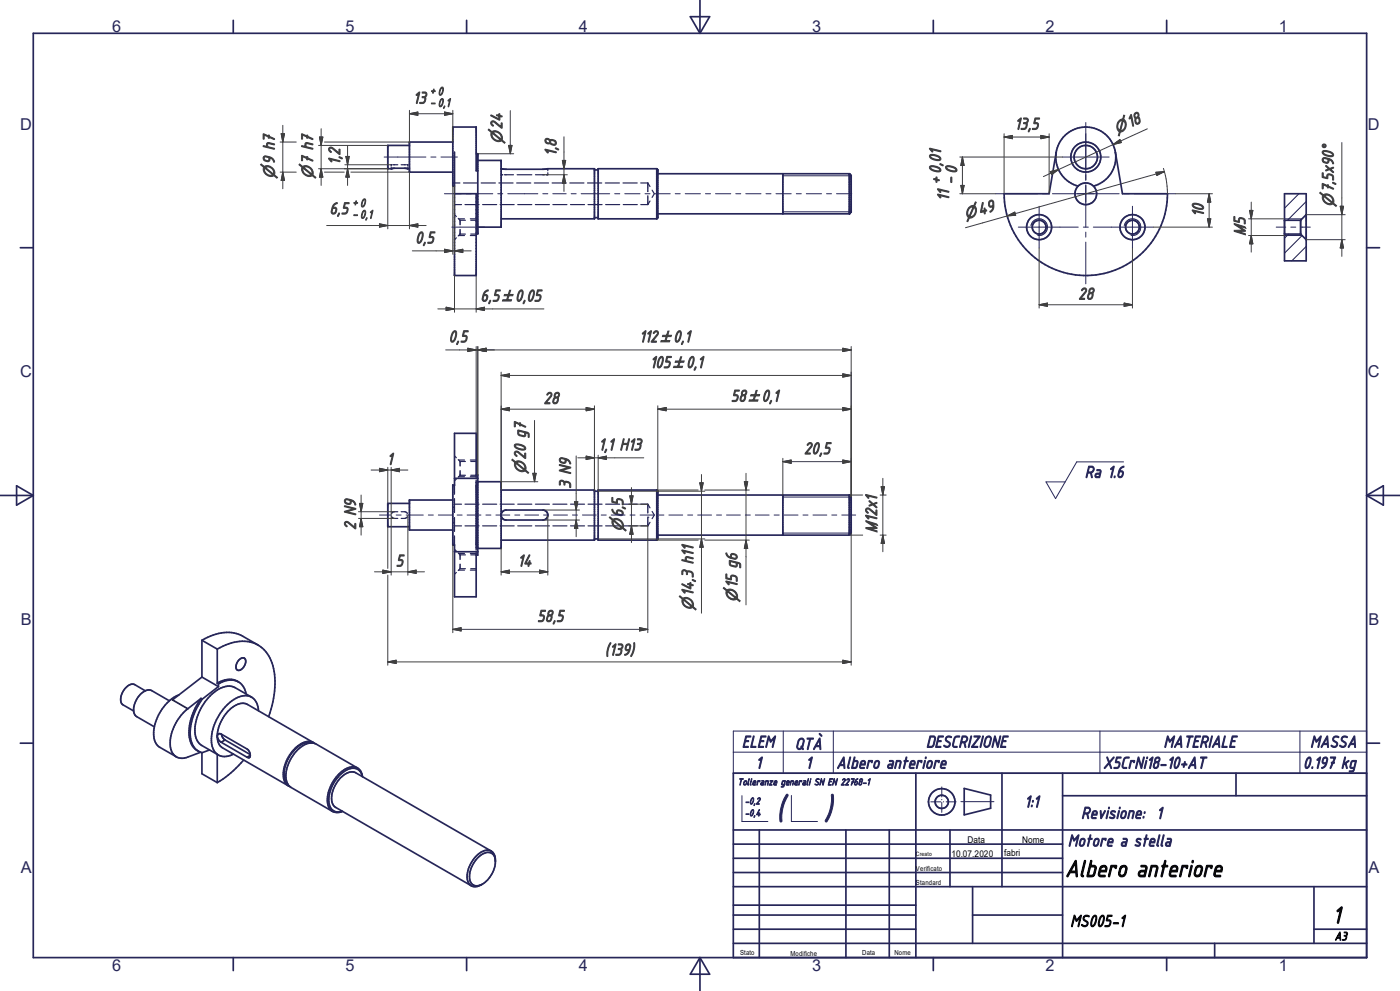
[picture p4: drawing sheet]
<svg xmlns="http://www.w3.org/2000/svg" width="420mm" height="297mm" viewBox="0 0 420 297" stroke-linecap="round" stroke-linejoin="round" font-family="sans-serif">
<defs><g id="words">
<g font-size="10.7" fill="#262659">
<text x="232.7" y="245.7">(</text>
<text x="247" y="245.7">)</text>
</g>
<g font-size="7.7">
<text x="319.5" y="262.8">Albero anteriore</text>
<text x="399.7" y="276.7">1</text>
</g>
<g font-size="5.4" fill="#3f3f3f">
<text x="123.9" y="31">13</text>
<text x="304.3" y="38.8">13,5</text>
<text x="166.9" y="46.8" transform="rotate(-90 166.9 46.8)">1,8</text>
<text x="102" y="49.5" transform="rotate(-90 102 49.5)">1,2</text>
<text x="282.1" y="55.3" transform="rotate(-90 282.1 55.3)">+0,01</text>
<text x="286.4" y="55.3" transform="rotate(-90 286.4 55.3)">-0</text>
<text x="98.8" y="64.2">6,5</text>
<text x="284.7" y="60.3" transform="rotate(-90 284.7 60.3)">11</text>
<text x="361.1" y="65" transform="rotate(-90 361.1 65)">10</text>
<text x="124.5" y="72.9">0,5</text>
<text x="323.4" y="89.7">28</text>
<text x="144.1" y="90.3">6,5</text>
<text x="134.5" y="102.6">0,5</text>
<text x="191.7" y="102.6">112</text>
<text x="194.9" y="110.3">105</text>
<text x="163" y="121">28</text>
<text x="219.2" y="120.4">58</text>
<text x="179.5" y="135">1,1 H13</text>
<text x="241.1" y="136.1">20,5</text>
<text x="116" y="139.3">1</text>
<text x="171.2" y="146.5" transform="rotate(-90 171.2 146.5)">3 N9</text>
<text x="106.8" y="158.9" transform="rotate(-90 106.8 158.9)">2 N9</text>
<text x="118.7" y="169.8">5</text>
<text x="155.2" y="169.8">14</text>
<text x="161.1" y="186.3">58,5</text>
<text x="181.4" y="196.4">(139)</text>
</g>
<g font-size="5.4" fill="#262659">
<text x="325.4" y="143.2">Ra 1.6</text>
<text x="222.5" y="224">ELEM</text>
<text x="238.4" y="224.7">QTÀ</text>
<text x="277.8" y="224">DESCRIZIONE</text>
<text x="349" y="224">MATERIALE</text>
<text x="393" y="224">MASSA</text>
<text x="226.7" y="230.3">1</text>
<text x="241.6" y="230.3">1</text>
<text x="250.9" y="230.3">Albero anteriore</text>
<text x="330.9" y="230.3">X5CrNi18-10+AT</text>
<text x="390.9" y="230.3">0.197 kg</text>
<text x="307.3" y="242">1:1</text>
<text x="324.3" y="245.4">Revisione: 1</text>
<text x="320.3" y="253.7">Motore a stella</text>
</g>
<text font-size="5.4" x="321.1" y="277.7">MS005-1</text>
<g font-size="4.9" fill="#262659">
<text x="33.6" y="9.6">6</text>
<text x="103.6" y="9.6">5</text>
<text x="173.7" y="9.6">4</text>
<text x="243.6" y="9.6">3</text>
<text x="313.6" y="9.6">2</text>
<text x="383.6" y="9.6">1</text>
<text x="6.1" y="38.9">D</text>
<text x="410.3" y="38.9">D</text>
<text x="6.1" y="113.1">C</text>
<text x="410.3" y="113.1">C</text>
<text x="6.2" y="187.4">B</text>
<text x="410.5" y="187.4">B</text>
<text x="6.2" y="261.6">A</text>
<text x="410.5" y="261.6">A</text>
<text x="33.6" y="290.9">6</text>
<text x="103.6" y="290.9">5</text>
<text x="173.7" y="290.9">4</text>
<text x="243.6" y="290.9">3</text>
<text x="313.6" y="290.9">2</text>
<text x="383.6" y="290.9">1</text>
</g>
<g font-size="4.8" fill="#3f3f3f">
<text x="335.1" y="40.1" transform="rotate(-25 335.1 40.1)">n18</text>
<text x="150.7" y="43.1" transform="rotate(-90 150.7 43.1)">n24</text>
<text x="82.4" y="53.6" transform="rotate(-90 82.4 53.6)">n9 h7</text>
<text x="93.9" y="53.6" transform="rotate(-90 93.9 53.6)">n7 h7</text>
<text x="289.7" y="65.7" transform="rotate(-16 289.7 65.7)">n49</text>
<text x="400.1" y="62" transform="rotate(-90 400.1 62)">n7,5x90°</text>
<text x="373.6" y="70.9" transform="rotate(-90 373.6 70.9)">M5</text>
<text x="150.7" y="90.3">`0,05</text>
<text x="198.2" y="102.6">`0,1</text>
<text x="202" y="110.3">`0,1</text>
<text x="224.6" y="120.4">`0,1</text>
<text x="157.7" y="142" transform="rotate(-90 157.7 142)">n20 g7</text>
<text x="187" y="159.3" transform="rotate(-90 187 159.3)">n6,5</text>
<text x="263.1" y="160" transform="rotate(-90 263.1 160)">M12x1</text>
<text x="208" y="183" transform="rotate(-90 208 183)">n14,3 h11</text>
<text x="221.2" y="180.5" transform="rotate(-90 221.2 180.5)">n15 g6</text>
</g>
<g font-size="3.8" fill="#3f3f3f">
<text x="129" y="28.2">+ 0</text>
<text x="129" y="31.7">- 0,1</text>
<text x="105.7" y="65.2">-0,1</text>
<text x="105.7" y="61.7">+0</text>
</g>
<text font-size="3.8" x="400.3" y="281.8">A3</text>
<g font-size="3.1" fill="#262659">
<text x="221.2" y="235.3">Tolleranze generali SN EN 22768-1</text>
<text x="223.4" y="241">-0,2</text>
<text x="223.4" y="244.6">-0,4</text>
</g>
<g font-size="2.8">
<text x="285.4" y="256.7">10.07.2020</text>
<text x="290.2" y="252.7">Data</text>
<text x="301.2" y="256.7">fabri</text>
<text x="306.6" y="252.7">Nome</text>
</g>
<g font-size="2.1">
<text x="274.8" y="260.9">Verificato</text>
<text x="274.8" y="265.1">Standard</text>
<text x="222" y="286.2">Stato</text>
<text x="237.1" y="286.6">Modifiche</text>
<text x="258.7" y="286.3">Data</text>
<text x="268.3" y="286.2">Nome</text>
</g>
<text font-size="1.8" x="274.8" y="256.7">Creato</text>
</g></defs>
<path d="M389.7 58.1l-4.4 4.3M386.6 70.2l-1.3 1.2M390.6 70.6l-5.3 5.3M391.8 73.9l-4.3 4.3M391.8 60.4l-5.6 5.6" fill="none" stroke="#1e1e47" stroke-width=".3"/>
<path d="M117.3 50.2v.4M117.7 49.4h-.4v.4M118 49.4h1.3M120.3 49.4h1.4M122 49.4h.4v.4M122.4 50.2v.4" fill="none" stroke="#262659" stroke-width=".36"/>
<circle cx="117.3" cy="50.6" r=".25" fill="#262659"/>
<g fill="none" stroke="#262659" stroke-width=".51">
<path d="M122.8 43.6h-6.5v7l2-.2 4.5 .2M135.8 42.6h-13v9h13M136.3 45.6v37h6.5v-24.5M136.3 58.1h7M142.8 46.1h.5v24h-.5M143.3 51.2h-.5v-13.1h-7v17.7h.5M143.3 48.1h7v20h-7M150.3 50.6h.1M150.4 50.6l1.2 .1 26.7-.1v15h-28M178.3 50.9h1.2M197 50.6h-17.5v15h17.5M197 50.6v15"/>
<path d="M197 50.6l.3 .3v14.4l-.3 .3M197.3 52.1h57.5M234.8 52.1v12M254.8 52.1v12M254.8 52.1l.5 .5v11l-.5 .5M301.2 58.1h13.5l2.3-13.1a9 9 0 0 1 8.7-6.9 9 9 0 0 1 8.8 6.9l2.2 13.1h13.5a24.5 24.5 0 0 1-24.5 24.5 24.5 24.5 0 0 1-24.5-24.5zM316.8 45.7a9 9 0 0 0 6.6 10.1M323.4 55.8a3.2 3.2 0 0 0 0 4.6 3.2 3.2 0 0 0 4.6 0 3.2 3.2 0 0 0 0-4.6M323.4 55.8a3.3 3.3 0 0 1 4.6 0M334.6 45.7a9 9 0 0 1-6.6 10.1M385.3 58.1h6.5v20.1h-6.5zM178.3 65.2h1.2"/>
<path d="M197.3 64.1h57.5M385.3 70.2h4.9M385.3 66h4.9M390.2 70.2l1.6 1.6M390.2 66v4.2M391.8 64.3l-1.6 1.7M143.3 144.5v19.7M143.3 144.4h7v20h-7M150.3 146.9h28v15h-28M150.8 153.3l1-.4h11a1.5 1.5 0 0 1 1.5 1.5 1.5 1.5 0 0 1-1.5 1.5h-11a1.48 1.48 0 0 1-1.4-1 1.48 1.48 0 0 1 .4-1.6zM178.3 147.2h1.2M197 146.9h-17.5v15h17.5"/>
<path d="M197.3 148.4h57.5M254.8 148.4v12M254.8 148.4l.5 .5v11l-.5 .5M178.3 161.5h1.2M197.3 160.4h57.5"/>
<circle cx="325.7" cy="47.1" r="4.5"/>
<circle cx="325.7" cy="47.1" r="3.5"/>
<circle cx="311.7" cy="68.1" r="2.07"/>
<circle cx="311.7" cy="68.1" r="3.8"/>
<circle cx="339.7" cy="68.1" r="2.06"/>
<circle cx="339.7" cy="68.1" r="3.7"/>
</g>
<g fill="none" stroke="#262659" stroke-width=".36">
<path d="M135.8 54.8h2.2M139 54.8h4.3M144.3 54.8h4.3M149.7 54.8h4.2M150.3 52.4h.5M151.3 52.4h2.8M155 54.8h4.2M155.1 52.4h4.4M160.3 54.8h4.3M160.6 52.4h2.7M164.3 51.8v.6h-.5M164.3 50.6v.6"/>
<path d="M165.6 54.8h4.3M170.9 54.8h4.3M176.2 54.8h4.3M181.6 54.8h4.2M186.9 54.8h4.3M192.2 54.8h2.1M194.3 54.8v2.6M194.3 58.7v2.6M194.3 54.8l.7 1.1M195.6 57l.7 1.1-.7 1.1M136.3 61.3h2.2M136.3 64.3l.6 .6"/>
<path d="M136.9 71.3l-.6 .5M137.5 65.5l.5 .5M137.6 70.6h1.7M137.6 65.6h1.7M138 66v1.4M138 68.8v1.4M138 70.2l-.5 .5M138 70.2h1.6M138 66h1.6M139.5 61.3h4.2M141.1 70.6h1.7M141.1 65.6h1.7"/>
<path d="M141.2 70.2h1.6M141.2 66h1.6M144.8 61.3h4.2M150 61.3h4.3M155.3 61.3h4.2M160.6 61.3h4.2M165.9 61.3h4.2M171.1 61.3h4.3M176.4 61.3h4.2M181.7 61.3h4.2M187 61.3h4.2M192.2 61.3h2.1"/>
<path d="M195 60.3l-.7 1M117.5 154.9l.6 .5h1.2M119.3 153.4h-1.2l-.6 .5M120.3 153.4h1.3l.6 .5M122.2 154.9l-.6 .5h-1.3M142.8 142.4v.7M142.8 143.8v.7M194.3 155v2.6M142.8 164.2v.7M142.8 165.6v.8"/>
</g>
<path d="M234.8 52.7h20M234.8 63.5h20M309.3 67.6a2.5 2.5 0 0 1 2.9-2 2.5 2.5 0 0 1 2 2.9 2.5 2.5 0 0 1-2.9 2M337.3 67.6a2.5 2.5 0 0 1 2.9-2 2.5 2.5 0 0 1 2 2.9 2.5 2.5 0 0 1-2.9 2M385.3 70.6h5.3M385.3 65.6h5.3" fill="none" stroke="#262659" stroke-width=".3"/>
<circle cx="194.3" cy="155" r=".18" fill="#262659"/>
<g fill="none" stroke="#262659" stroke-width=".36">
<path d="M136.3 136.6l.6 .6M137.5 137.7l.5 .6M137.6 137.9h1.7M138 138.3v1.4M138 138.3h1.6M141.1 137.9h1.7M141.2 138.3h1.6M135.8 152.1h.2M135.8 156.7h.2M136.2 152.1h.1M136.2 156.7h.1M136.3 145.5v2.6"/>
<path d="M136.3 149.4v4.2M136.3 155.1v4.2M136.3 157.6h2.2M136.3 151.1h2.2M136.9 143.6l-.6 .5M137.6 142.9h1.7M138 141v1.4M138 142.4l-.5 .6M138 142.4h1.6M139.5 157.6h4.2M139.5 151.1h4.2M141.1 142.9h1.7"/>
<path d="M141.2 142.4h1.6M144.8 157.6h4.2M144.8 151.1h4.2M150 157.6h4.3M150 151.1h4.3M155.3 157.6h4.2M155.3 151.1h4.2M160.6 157.6h4.2M160.6 151.1h4.2M165.9 157.6h4.2M165.9 151.1h4.2M171.1 157.6h4.3"/>
<path d="M171.1 151.1h4.3M176.4 157.6h4.2M176.4 151.1h4.2M181.7 157.6h4.2M181.7 151.1h4.2M187 157.6h4.2M187 151.1h4.2M192.2 151.1h2.1M194.3 151.1v2.6M194.3 151.1l.7 1.1M195 156.5l-.7 1.1h-2.1M195.6 153.3l.7 1.1-.7 1.1"/>
<path d="M136.3 160.6v2.7M136.3 164.6l.6 .6M136.9 171.6l-.6 .5M137.5 165.7l.5 .6M137.6 170.9h1.7M137.6 165.9h1.7M138 166.3v1.4M138 169.1v1.3M138 170.4l-.5 .6M138 170.4h1.6M138 166.3h1.6M141.1 170.9h1.7"/>
<path d="M141.1 165.9h1.7M141.2 170.4h1.6M141.2 166.3h1.6"/>
</g>
<g fill="none" stroke="#262659" stroke-width=".51">
<path d="M210 0v10M10 10h400v277h-400zM70 6.1v3.9M140 6.1v3.9M207.1 5h5.8l-2.9 5zM280 6.1v3.9M350 6.1v3.9M6.1 74.2h3.9M410 74.2h3.9M0 148.5h10M5 145.6l5 2.9-5 2.9zM122.8 150.9h-6.5v7h6.5"/>
<path d="M135.8 149.9h-13v9h13M136.3 145.4h-.5v18h.5M136.3 145.5v-15.6h6.5v12.5h.5v2.1h-.5v19.7h.5v2.2h-.5v12.5h-6.5v-15.6M136.3 143.4h7M197 146.9l.3 .3v14.4l-.3 .3zM234.8 148.4v12M254.8 148.4v12M410 148.5h10M410 148.5l5-2.9v5.8zM136.3 165.4h7M60.6 191.9a12.8 12.8 0 0 1 11.6-1.5l5.2 2.9M60.6 191.9v11"/>
<path d="M60.6 191.9l4.6 2.6M65.2 194.5a12.7 12.7 0 0 1 11.8-1.4 11.1 11.1 0 0 1 5.4 10 29 29 0 0 1-1.8 11.7M65.2 194.5v10.3M71.8 197.7a1.08 1.08 0 0 1 1.4-.5 1.08 1.08 0 0 1 .5 1.5 2.33 2.33 0 0 1-2.5 2.1 2.22 2.22 0 0 1 .6-3.1zM43.6 207l-3.2-1.8a3.2 3.2 0 0 0-3.7 2.4 2.95 2.95 0 0 0 .2 3.7l3.2 1.8M50.8 210l-5.3-3a3.6 3.6 0 0 0-4.1 1.9 4.7 4.7 0 0 0-.6 5.7l5.5 3.2M53.7 208.3a12.9 12.9 0 0 0-7.3 13.5l.6 1.3 .6 .7 5.3 3M60.3 209.3a15.1 15.1 0 0 0-3 13.3l.8 1.4 1.4 1.2M60.3 209.3l-4 3.1a13.2 13.2 0 0 0-5 12.2 3.5 3.5 0 0 0 5 2.3l3.9-1.4M60.3 209.3l.4 .3M60.6 202.9l-8.9 6.9M60.6 202.9l4.9 2.9"/>
<path d="M60.7 209.6a15.7 15.7 0 0 0-3.2 12.9 4.5 4.5 0 0 0 2.7 3M65.2 204.8l.3 .2M65.5 205a5.3 5.3 0 0 1 7.3 .5l.5 .9 .5 1.6M65.5 205v.8M65.5 205.8l-4.8 3.8M71.5 204.4a5.8 5.8 0 0 0-6.3 .4M75.5 208.9l-5-2.8a6.3 6.3 0 0 0-7 2 14.7 14.7 0 0 0-4.8 12.6l.6 1.5 .9 1 5.3 3.1M77.5 213a4.2 4.2 0 0 0-2.1-4.1 4.2 4.2 0 0 0-4.7 .4 15.2 15.2 0 0 0-7.2 13.8 4.1 4.1 0 0 0 6.5 2.9M6.1 222.7h3.9M60.6 225.6v6.3l4.6 2.7M62.9 224.8l-2.2 .8-.5-.1M65.2 226.1v8.5"/>
<path d="M65.4 220.1l.5-.2 .4 .1 7.8 4.5a1.8 1.8 0 0 1 .6 2.6l-8.4-4.6a1.77 1.77 0 0 1-.9-2.4zM66.4 220.1l.4 1 .5 .5 7.8 4.5M73.1 227.8a31.6 31.6 0 0 1-7.9 6.8M93.4 222.7a6.1 6.1 0 0 0-6 3.2 8.5 8.5 0 0 0-1.6 8.4l.5 .6M94 222.6l-19.8-11.5a4.7 4.7 0 0 0-5.2 1.5 10.6 10.6 0 0 0-3.5 9.9l.6 1.1 .6 .5 19.8 11.4M94.1 222.6l.3 .2M94.1 222.6a4.6 4.6 0 0 0-5.2 1.3 10.5 10.5 0 0 0-3.6 10.2l.7 1 .9 .6M107.3 230.2l-12.5-7.2a4.8 4.8 0 0 0-5.3 1.5 10.5 10.5 0 0 0-3.4 9.9l.3 .8 .9 .8 12.4 7.2M108.6 232.3a3 3 0 0 0-4.9-1.4 10.6 10.6 0 0 0-4.9 10.3 2.79 2.79 0 0 0 3.9 2M108.7 232.3l.1 .5M108.7 232.7a2.99 2.99 0 0 0-4.7-2.4 11.1 11.1 0 0 0-5.6 11 2.92 2.92 0 0 0 4.3 1.9M274.8 231.7v55.3"/>
<path d="M289.3 236.3l7.9 2v3.9l-7.9 2zM300.6 231.7v34M318.8 238.5h91.2M318.8 231.7v55.3M370.8 231.7v6.8M410 222.7h3.9M410 231.7h-190v55.3M147.4 255.1l-40.7-23.5a4.3 4.3 0 0 0-5 2 7.4 7.4 0 0 0-1.7 7.7l.7 .7 40.7 23.5M148.5 257.4l.1 .4M148.5 257.4a2.28 2.28 0 0 0-3.8-1.4 7.8 7.8 0 0 0-3.5 8.4 2.31 2.31 0 0 0 3.5 .6M148.6 257.4a8.4 8.4 0 0 1-3.9 7.6M148.6 257.4a2.47 2.47 0 0 0-1.3-2.4 2.47 2.47 0 0 0-2.6 .2 8.7 8.7 0 0 0-4.3 9.1 2.49 2.49 0 0 0 4 .9l.3-.2"/>
<path d="M220 253h98.8M220 257.2h98.8M220 248.7h190M227.8 248.7v38.3M253.8 248.7v38.3M266.8 248.7v38.3M285 248.7v17M220 265.7h190M220 274.3h54.8M220 261.5h98.8M220 271.3h54.8M220 278.5h54.8"/>
<path d="M291.8 274.3h27M291.8 265.7v17M394.2 278.5h15.8M394.2 265.7v17M70 287v3.9M140 287v3.9M210 287v10M210 287l2.9 5h-5.8zM220 282.7h190M280 287v3.9M350 287v3.9M364.4 282.7v4.3"/>
<circle cx="282.5" cy="240.3" r="1.98"/>
<circle cx="282.5" cy="240.3" r="4"/>
</g>
<g fill="none" stroke="#262659" stroke-width=".3">
<path d="M325.7 36.7v17.4M115.2 47.1h12.6M129.3 47.1h1.5M132.3 47.1h4.9M133.3 58.1h5M139.8 58.1h1.5M142.8 58.1h5M149.3 58.1h1.5M152.3 58.1h9M162.8 58.1h1.5M165.8 58.1h4M171.3 58.1h1.5"/>
<path d="M174.3 58.1h8.6M184.4 58.1h1.5M187.4 58.1h4.6M193.5 58.1h1.5M196.5 58.1h4.6M202.6 58.1h1.5M205.6 58.1h4.5M211.6 58.1h1.6M214.7 58.1h4.5M220.7 58.1h1.5M223.7 58.1h4.6M229.8 58.1h1.5"/>
<path d="M232.8 58.1h4.6M238.9 58.1h1.5M241.9 58.1h4.6M248 58.1h1.5M251 58.1h4.5M298.7 58.1h12.5M312.7 58.1h1.5M315.7 58.1h20M318.7 47.1h14M325.7 55.4v12.7M337.2 58.1h1.5M340.2 58.1h12.5"/>
<path d="M135.5 68.1h9.8M305.5 68.1h18M311.7 61.8v12.5M325 68.1h1.5M325.7 69.6v1.5M325.7 72.6v12.5M328 68.1h18M339.7 61.8v12.5M382.9 68.1h2.8M387.2 68.1h1.5M390.2 68.1h2.9M337.1 138.4h-14.1l-6.3 11-2.9-5h5.8"/>
<path d="M113.8 154.4h3.5M118.8 154.4h1.5M121.8 154.4h5.2M128.5 154.4h1.5M131.5 154.4h4.1M137.1 154.4h1.5M140.1 154.4h4.2M145.8 154.4h1.5M148.8 154.4h4.1M154.4 154.4h1.5M157.4 154.4h4.2M163.1 154.4h1.5"/>
<path d="M166.1 154.4h4.1M171.7 154.4h1.5M174.7 154.4h4.2M180.4 154.4h1.5M183.4 154.4h4.1M189 154.4h1.5M192 154.4h4.2M197.7 154.4h1.5M200.7 154.4h4.1M206.3 154.4h1.5M209.3 154.4h4.2M215 154.4h1.5"/>
<path d="M218 154.4h4.1M223.6 154.4h1.5M226.6 154.4h4.1M232.2 154.4h1.6M234.8 149h20M234.8 159.8h20M235.3 154.4h4.1M240.9 154.4h1.5M243.9 154.4h4.1M249.5 154.4h1.5M252.5 154.4h4.2M220 219.1h190v12.6h-190z"/>
<path d="M235 219.1v12.6M250 219.1v12.6M330 219.1v12.6M390 219.1v12.6M220 225.4h190M222.6 238.5v7.7h7.8M237.4 238.4v7.8h7.8M282.5 235.8v3M282.5 239.6v.1M278.4 240.3h.1M279.2 240.3h3M282.5 240.5v3"/>
<path d="M282.5 244.2v.1M283 240.3h.1M283.8 240.3h3M288.3 240.3h9.9"/>
</g>
<path d="M51.7 209.8l4.6 2.6M67.5 221.8l-1.2 .7M75.1 226.4l-1 .6" fill="none" stroke="#1a1a3e" stroke-width=".51"/>
<g fill="none" stroke="#3f3f3f" stroke-width=".3">
<path d="M84.8 37.6v19M96.3 38.6v17M122.8 33.1v9.5h-25.5M122.8 34.1l2.5-.5v1zM122.8 34.1h13M133.3 33.6l2.5 .5-2.5 .5zM135.8 33.1v9.5M153.1 33.2v12.9M344.2 38.6l-10.3 4.7M84 51.6h4.9M84 42.6h4.9M84.4 40.1h.9l-.5 2.5z"/>
<path d="M84.8 51.6l.5 2.5h-.9zM95.6 50.6h20.7v18M95.6 43.6h20.7M95.8 41.1h1.1l-.6 2.5zM96.3 50.6l.6 2.5h-1.1zM97.3 51.6h6M103.5 49.4h13.8M103.8 46.9h1l-.5 2.5zM104.3 50.6l.5 2.5h-1zM104.3 43.6v12M105.3 51.6h17.5v17M135.8 55.8v2.2"/>
<path d="M135.8 58.2v9.8M136.3 55.8v2.2M136.3 58.2v9.8M143.3 46.1h10.8M152.6 43.6h1l-.5 2.5zM162.8 52.4h7.4M168.7 48.1h1l-.5 2.5zM169.2 41v16.4M169.2 52.4l.5 2.5h-1zM287.9 58.1h10.8M287.9 47.1h30.8M288.2 55.6h1l-.5 2.5z"/>
<path d="M288.7 47.1v11M288.7 47.1l.5 2.5h-1zM301.2 41.1h13.5M301.2 41.1l2.5-.5v1zM301.2 40.1v17.9M312.2 40.6l2.5 .5-2.5 .5zM314.7 40.1v17.9M315.1 51.4l2.5-.6-2.1 1.5zM317.6 50.8l-4.6 2.1M333.9 43.3l2.1-1.5 .4 .9zM333.9 43.3l-16.3 7.5M346.8 51.6l2.5-.2-2.3 1.2z"/>
<path d="M349 50.5l.8 3.1 .4 4.4M349.3 51.4l-59.7 16.9M352.7 58.1h11M362.7 58.1v10M362.7 58.1l.5 2.5h-1zM402.5 42.7v34.1M98 67.6h29.8M113.8 67.1l2.5 .5-2.5 .5zM122.8 67.6l2.5-.5v1zM123.7 75.2h17.7M133.3 74.7l2.5 .5-2.5 .5zM135.8 68.2v8"/>
<path d="M136.3 68.2v8M136.3 75.2l2.5-.5v1zM302.2 64.7l2.2-1.1 .3 .9zM311.7 74.3v18M339.7 74.3v18M346 68.1h17.7M362.2 65.6h1l-.5 2.5zM374.5 65.6h10.8M374.5 70.6h10.8M374.9 63.1h.9l-.4 2.5zM375.4 60.6v15M375.4 70.6l.4 2.5h-.9z"/>
<path d="M391.8 64.3h11.8M391.8 71.8h11.8M402.1 61.8h.9l-.5 2.5zM402.5 71.8l.5 2.5h-.9zM131.3 92.6h31.9M133.8 92.1l2.5 .5-2.5 .5zM136.3 82.6v11M142.8 82.6v11M142.8 92.6l2.5-.5v1zM311.7 91.3h28M311.7 91.3l2.5-.5v1zM337.2 90.8l2.5 .5-2.5 .5z"/>
<path d="M133.7 104.9h121.6M140.3 104.4l2.5 .5-2.5 .5zM142.8 103.9v26M143.3 104.9l2.5-.5v1zM143.3 103.9v38.5M150.3 112.5l2.5-.5v1zM150.3 111.5v35.4M150.3 112.5h105M252.8 104.4l2.5 .5-2.5 .5zM252.8 112l2.5 .5-2.5 .5zM255.3 103.9v45M150.3 122.6l2.5-.5v1z"/>
<path d="M150.3 122.6h28M160.4 126v18.4M172.8 136.7v24.2M173.3 137.2h19.8M175.8 122.1l2.5 .5-2.5 .5zM175.8 136.7l2.5 .5-2.5 .5zM178.3 121.6v25.6M179.5 137.2l2.4-.5v1zM179.5 136.4v10.8h31.9M197.3 122.6h58M197.3 122.6l2.5-.5v1zM197.3 121.6v25.6"/>
<path d="M234.8 138.4h20.5M234.8 138.4l2.5-.5v1zM234.8 137.4v11M252.8 137.9l2.5 .5-2.5 .5zM252.8 122.1l2.5 .5-2.5 .5zM107.5 153.4h10.8M107.5 155.4h10.8M107.8 150.9h1l-.5 2.5zM108.3 148.4v12M108.3 155.4l.5 2.5h-1zM111.3 140.9h11.1M113.8 140.4l2.5 .5-2.5 .5z"/>
<path d="M116.3 140.1v10.8M116.3 157.9v12.5M117.3 140.9l2.5-.5v1zM117.3 140.1v14.2M117.3 154.5v17.9M122.4 154.5v17.9M150.3 144.4h11M159.8 141.9h1l-.4 2.5zM162.8 152.9h11M162.8 155.9h11M164.3 154.5v17.9M172.3 150.4h1l-.5 2.5z"/>
<path d="M172.8 155.9l.5 2.5h-1zM188.6 157.6h5.7v32M188.6 151.1h5.7M188.9 148.6h1l-.5 2.5zM189.4 146.1v16.5M189.4 157.6l.5 2.5h-1zM197 146.9h12.4M209.9 144.7h1l-.5 2.5zM210.4 142.2v41.6M211.4 146.9h13.4M223.3 144.4h1l-.5 2.5zM223.8 141.9v39.4"/>
<path d="M254.8 148.4h4M255.3 159.9v39.5M264 148.4h1.8M264.3 145.9h1l-.5 2.5zM264.8 143.4v22M112.3 171.4h15M114.8 170.9l2.5 .5-2.5 .5zM116.3 172.4v27M122.4 171.4l2.4-.5v1zM135.8 163.4v26.2M150.3 171.4h14M150.3 171.4l2.5-.5v1z"/>
<path d="M150.3 164.4v8M161.8 170.9l2.5 .5-2.5 .5zM179.5 161.5h31.9M197 161.9h12.4M210.4 161.5l.5 2.5h-1zM211.4 161.9h13.4M223.8 161.9l.5 2.5h-1zM254.8 160.4h4M264 160.4h1.8M264.8 160.4l.5 2.5h-1zM116.3 198.4h139M116.3 198.4l2.5-.5v1z"/>
<path d="M135.8 188.6h58.5M135.8 188.6l2.5-.5v1zM191.8 188.1l2.5 .5-2.5 .5zM252.8 197.9l2.5 .5-2.5 .5z"/>
</g>
<g fill="#3f3f3f" stroke="#3f3f3f" stroke-width=".3">
<path d="M311.7 91.3l2.5-.5v1z"/>
<path d="M337.2 90.8l2.5 .5-2.5 .5z"/>
<path d="M362.2 65.6h1l-.5 2.5z"/>
<path d="M362.7 58.1l.5 2.5h-1z"/>
<path d="M302.2 64.7l2.2-1.1 .3 .9z"/>
<path d="M346.8 51.6l2.5-.2-2.3 1.2z"/>
<path d="M333.9 43.3l2.1-1.5 .4 .9z"/>
<path d="M315.1 51.4l2.5-.6-2.1 1.5z"/>
<path d="M288.2 55.6h1l-.5 2.5z"/>
<path d="M288.7 47.1l.5 2.5h-1z"/>
<path d="M301.2 41.1l2.5-.5v1z"/>
<path d="M312.2 40.6l2.5 .5-2.5 .5z"/>
<path d="M402.5 71.8l.5 2.5h-.9z"/>
<path d="M402.1 61.8h.9l-.5 2.5z"/>
<path d="M374.9 63.1h.9l-.4 2.5z"/>
<path d="M375.4 70.6l.4 2.5h-.9z"/>
<path d="M150.3 171.4l2.5-.5v1z"/>
<path d="M161.8 170.9l2.5 .5-2.5 .5z"/>
<path d="M172.3 150.4h1l-.5 2.5z"/>
<path d="M172.8 155.9l.5 2.5h-1z"/>
<path d="M264.3 145.9h1l-.5 2.5z"/>
<path d="M264.8 160.4l.5 2.5h-1z"/>
<path d="M252.8 137.9l2.5 .5-2.5 .5z"/>
<path d="M234.8 138.4l2.5-.5v1z"/>
<path d="M252.8 122.1l2.5 .5-2.5 .5z"/>
<path d="M197.3 122.6l2.5-.5v1z"/>
<path d="M252.8 112l2.5 .5-2.5 .5z"/>
<path d="M150.3 112.5l2.5-.5v1z"/>
<path d="M150.3 122.6l2.5-.5v1z"/>
<path d="M175.8 122.1l2.5 .5-2.5 .5z"/>
<path d="M175.8 136.7l2.5 .5-2.5 .5z"/>
<path d="M179.5 137.2l2.4-.5v1z"/>
<path d="M209.9 144.7h1l-.5 2.5z"/>
<path d="M210.4 161.5l.5 2.5h-1z"/>
<path d="M223.3 144.4h1l-.5 2.5z"/>
<path d="M223.8 161.9l.5 2.5h-1z"/>
<path d="M135.8 188.6l2.5-.5v1z"/>
<path d="M191.8 188.1l2.5 .5-2.5 .5z"/>
<path d="M189.4 157.6l.5 2.5h-1z"/>
<path d="M188.9 148.6h1l-.5 2.5z"/>
<path d="M96.3 50.6l.6 2.5h-1.1z"/>
<path d="M95.8 41.1h1.1l-.6 2.5z"/>
<path d="M84.8 51.6l.5 2.5h-.9z"/>
<path d="M84.4 40.1h.9l-.5 2.5z"/>
<path d="M122.8 67.6l2.5-.5v1z"/>
<path d="M113.8 67.1l2.5 .5-2.5 .5z"/>
<path d="M133.3 33.6l2.5 .5-2.5 .5z"/>
<path d="M122.8 34.1l2.5-.5v1z"/>
<path d="M252.8 104.4l2.5 .5-2.5 .5z"/>
<path d="M143.3 104.9l2.5-.5v1z"/>
<path d="M140.3 104.4l2.5 .5-2.5 .5z"/>
<path d="M152.6 43.6h1l-.5 2.5z"/>
<path d="M159.8 141.9h1l-.4 2.5z"/>
<path d="M133.8 92.1l2.5 .5-2.5 .5z"/>
<path d="M142.8 92.6l2.5-.5v1z"/>
<path d="M116.3 198.4l2.5-.5v1z"/>
<path d="M252.8 197.9l2.5 .5-2.5 .5z"/>
<path d="M133.3 74.7l2.5 .5-2.5 .5z"/>
<path d="M136.3 75.2l2.5-.5v1z"/>
<path d="M104.3 50.6l.5 2.5h-1z"/>
<path d="M103.8 46.9h1l-.5 2.5z"/>
<path d="M107.8 150.9h1l-.5 2.5z"/>
<path d="M108.3 155.4l.5 2.5h-1z"/>
<path d="M113.8 140.4l2.5 .5-2.5 .5z"/>
<path d="M117.3 140.9l2.5-.5v1z"/>
<path d="M114.8 170.9l2.5 .5-2.5 .5z"/>
<path d="M122.4 171.4l2.4-.5v1z"/>
<path d="M168.7 48.1h1l-.5 2.5z"/>
<path d="M169.2 52.4l.5 2.5h-1z"/>
</g>
<use href="#words"/>
</svg>
